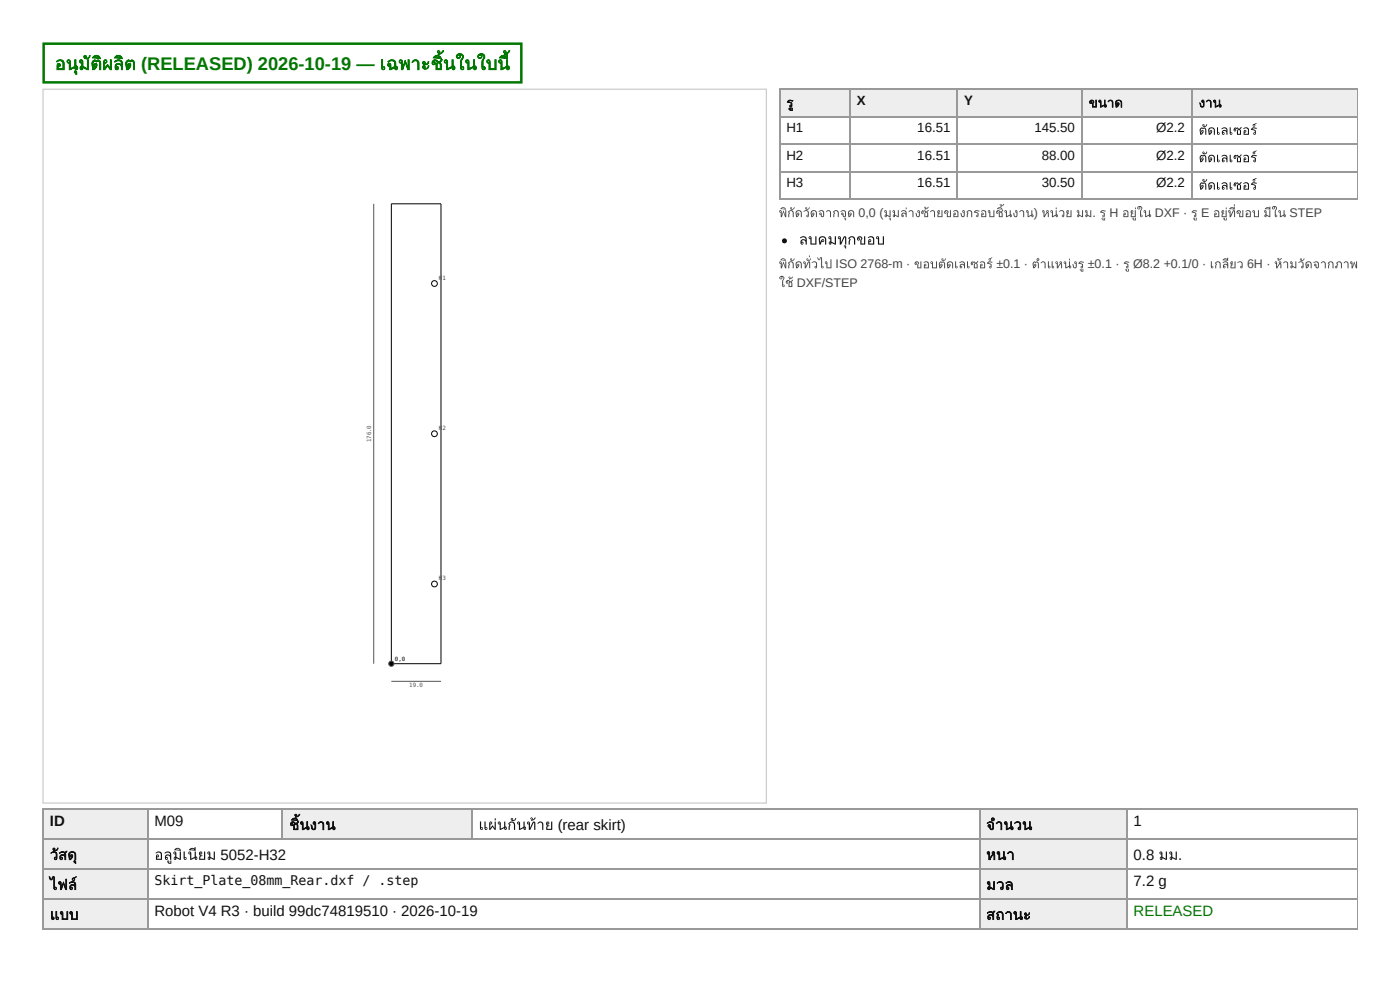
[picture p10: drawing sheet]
<svg xmlns="http://www.w3.org/2000/svg" width="297mm" height="210mm" viewBox="0 0 297 210" stroke-linecap="round" stroke-linejoin="round" font-family="sans-serif">
<defs><g id="words">
<g font-size="3.9" fill="#070">
<text x="11.6" y="14.8">อนุ มั ติ ผลิ ต (RELEASED) 2026-10-19 — เฉพาะชิ้ นในใบนี้</text>
<text x="94" y="14.8">ชิ้</text>
</g>
<g font-size="3.2" fill="#111">
<text x="169.5" y="51.9">ลบคมทุ กขอบ</text>
<text x="10.6" y="175.2">ID</text>
<text x="32.7" y="175.2">M09</text>
<text x="61.4" y="175.9">ชิ้ นงาน</text>
<text x="63.6" y="175.9">ชิ้</text>
<text x="101.5" y="175.9">แผ่ นกั นท้ าย (rear skirt)</text>
<text x="209.2" y="175.9">จำ</text>
<text x="212.9" y="175.9">นวน</text>
<text x="240.5" y="175.2">1</text>
<text x="10.6" y="182.3">วั สดุ</text>
<text x="32.7" y="182.3">อลู มิ เนี ยม 5052-H32</text>
<text x="209.2" y="182.3">หนา</text>
<text x="240.5" y="182.3">0.8 มม.</text>
<text x="10.6" y="188.6">ไฟล์</text>
<text x="209.2" y="188.6">มวล</text>
<text x="240.5" y="187.9">7.2 g</text>
<text x="10.6" y="195">แบบ</text>
<text x="32.7" y="194.2">Robot V4 R3 · build 99dc74819510 · 2026-10-19</text>
<text x="209.2" y="195">สถานะ</text>
</g>
<text font-size="3.2" fill="#070" x="240.5" y="194.2">RELEASED</text>
<g font-size="2.8" fill="#111">
<text x="166.8" y="22.8">รู</text>
<text x="181.7" y="22.2">X</text>
<text x="204.6" y="22.2">Y</text>
<text x="231" y="22.8">ขนาด</text>
<text x="254.3" y="22.8">งาน</text>
<text x="166.8" y="28">H1</text>
<text x="194.6" y="28">16.51</text>
<text x="219.4" y="28">145.50</text>
<text x="245.3" y="28">Ø2.2</text>
<text x="254.3" y="28.6">ตั ดเลเซอร์</text>
<text x="166.8" y="33.9">H2</text>
<text x="194.6" y="33.9">16.51</text>
<text x="221" y="33.9">88.00</text>
<text x="245.3" y="33.9">Ø2.2</text>
<text x="254.3" y="34.4">ตั ดเลเซอร์</text>
<text x="166.8" y="39.7">H3</text>
<text x="194.6" y="39.7">16.51</text>
<text x="221" y="39.7">30.50</text>
<text x="245.3" y="39.7">Ø2.2</text>
<text x="254.3" y="40.2">ตั ดเลเซอร์</text>
<text x="32.7" y="187.6">Skirt_Plate_08mm_Rear.dxf / .step</text>
</g>
<g font-size="2.6" fill="#444">
<text x="165.2" y="46">พิ กั ดวั ดจากจุ ด 0,0 (มุ มล่ างซ้ ายของกรอบชิ้ นงาน) หน่ วย มม. รู H อยู่ ใน DXF · รู E อยู่ ที่ ขอบ มี ใน STEP</text>
<text x="213" y="46">ชิ้</text>
<text x="165.2" y="56.9">พิ กั ดทั่ วไป ISO 2768-m · ขอบตั ดเลเซอร์ ±0.1 · ตำ</text>
<text x="222.1" y="56.9">แหน่ งรู ±0.1 · รู Ø8.2 +0.1/0 · เกลี ยว 6H · ห้ ามวั ดจากภาพ</text>
<text x="165.2" y="60.9">ใช้ DXF/STEP</text>
</g>
<g font-size="1.2" fill="#c00">
<text x="93.1" y="59.3">H</text>
<text x="93.8" y="59.3">1</text>
<text x="93.1" y="91.1">H</text>
<text x="93.8" y="91.1">2</text>
<text x="93.1" y="123">H</text>
<text x="93.8" y="123">3</text>
</g>
<g font-size="1.2" fill="#555">
<text x="78.7" y="93.8" transform="rotate(-90 78.7 93.8)">176.0</text>
<text x="86.8" y="145.7">19.0</text>
</g>
<text font-size="1.2" x="83.8" y="140">0,0</text>
</g></defs>
<path d="M9.3 9.3h101.3v8.2h-101.3z" fill="none" stroke="#070" stroke-width=".53"/>
<path d="M9.1 18.9h153.5v151.4h-153.5z" fill="none" stroke="#ccc" stroke-width=".26"/>
<g fill="none" stroke="#000" stroke-width=".21">
<path d="M83 43.2h10.6v97.5h-10.6z"/>
<circle cx="92.2" cy="60.1" r=".61"/>
<circle cx="92.2" cy="92" r=".61"/>
<circle cx="92.2" cy="123.8" r=".61"/>
</g>
<g fill="none" stroke="#555" stroke-width=".21">
<path d="M79.3 43.2v97.5M83 144.4h10.6"/>
<circle cx="83" cy="140.7" r=".55"/>
</g>
<circle cx="83" cy="140.7" r=".55" fill="#000"/>
<g fill="#eee">
<path d="M165.4 19h14.8v5.9h-14.8z"/>
<path d="M180.2 19h23v5.9h-23z"/>
<path d="M203.2 19h26.2v5.9h-26.2z"/>
<path d="M229.4 19h23.5v5.9h-23.5z"/>
<path d="M252.9 19h35.1v5.9h-35.1z"/>
</g>
<path d="M165.4 18.9h122.6M165.5 18.8v23.5M180.3 18.8v23.5M203.1 18.8v23.5M229.5 18.8v23.5M252.8 18.8v23.5M165.4 24.7h122.6M165.4 30.6h122.6M165.4 36.4h122.6M165.4 42.2h122.6" fill="none" stroke="#999" stroke-width=".26"/>
<path d="M288 18.8v23.5" fill="none" stroke="#999" stroke-width=".21"/>
<circle cx="166.4" cy="51.1" r=".53" fill="#111"/>
<g fill="#eee">
<path d="M9.3 171.4h21.9v6.4h-21.9z"/>
<path d="M59.8 171.4h40.2v6.4h-40.2z"/>
<path d="M207.7 171.4h31.2v6.4h-31.2z"/>
<path d="M9.3 177.8h21.9v6.3h-21.9z"/>
<path d="M207.7 177.8h31.2v6.3h-31.2z"/>
<path d="M9.3 184.1h21.9v6.4h-21.9z"/>
<path d="M207.7 184.1h31.2v6.4h-31.2z"/>
<path d="M9.3 190.5h21.9v6.3h-21.9z"/>
<path d="M207.7 190.5h31.2v6.3h-31.2z"/>
</g>
<path d="M9 171.6h279M9 177.9h279M9.1 171.4v25.7M31.4 171.4v25.7M59.9 171.4v6.7M100.1 171.4v6.7M207.8 171.4v25.7M239.1 171.4v25.7M9 184.3h279M9 190.6h279M9 197h279" fill="none" stroke="#999" stroke-width=".26"/>
<path d="M288 171.4v25.7" fill="none" stroke="#999" stroke-width=".21"/>
<use href="#words"/>
</svg>
